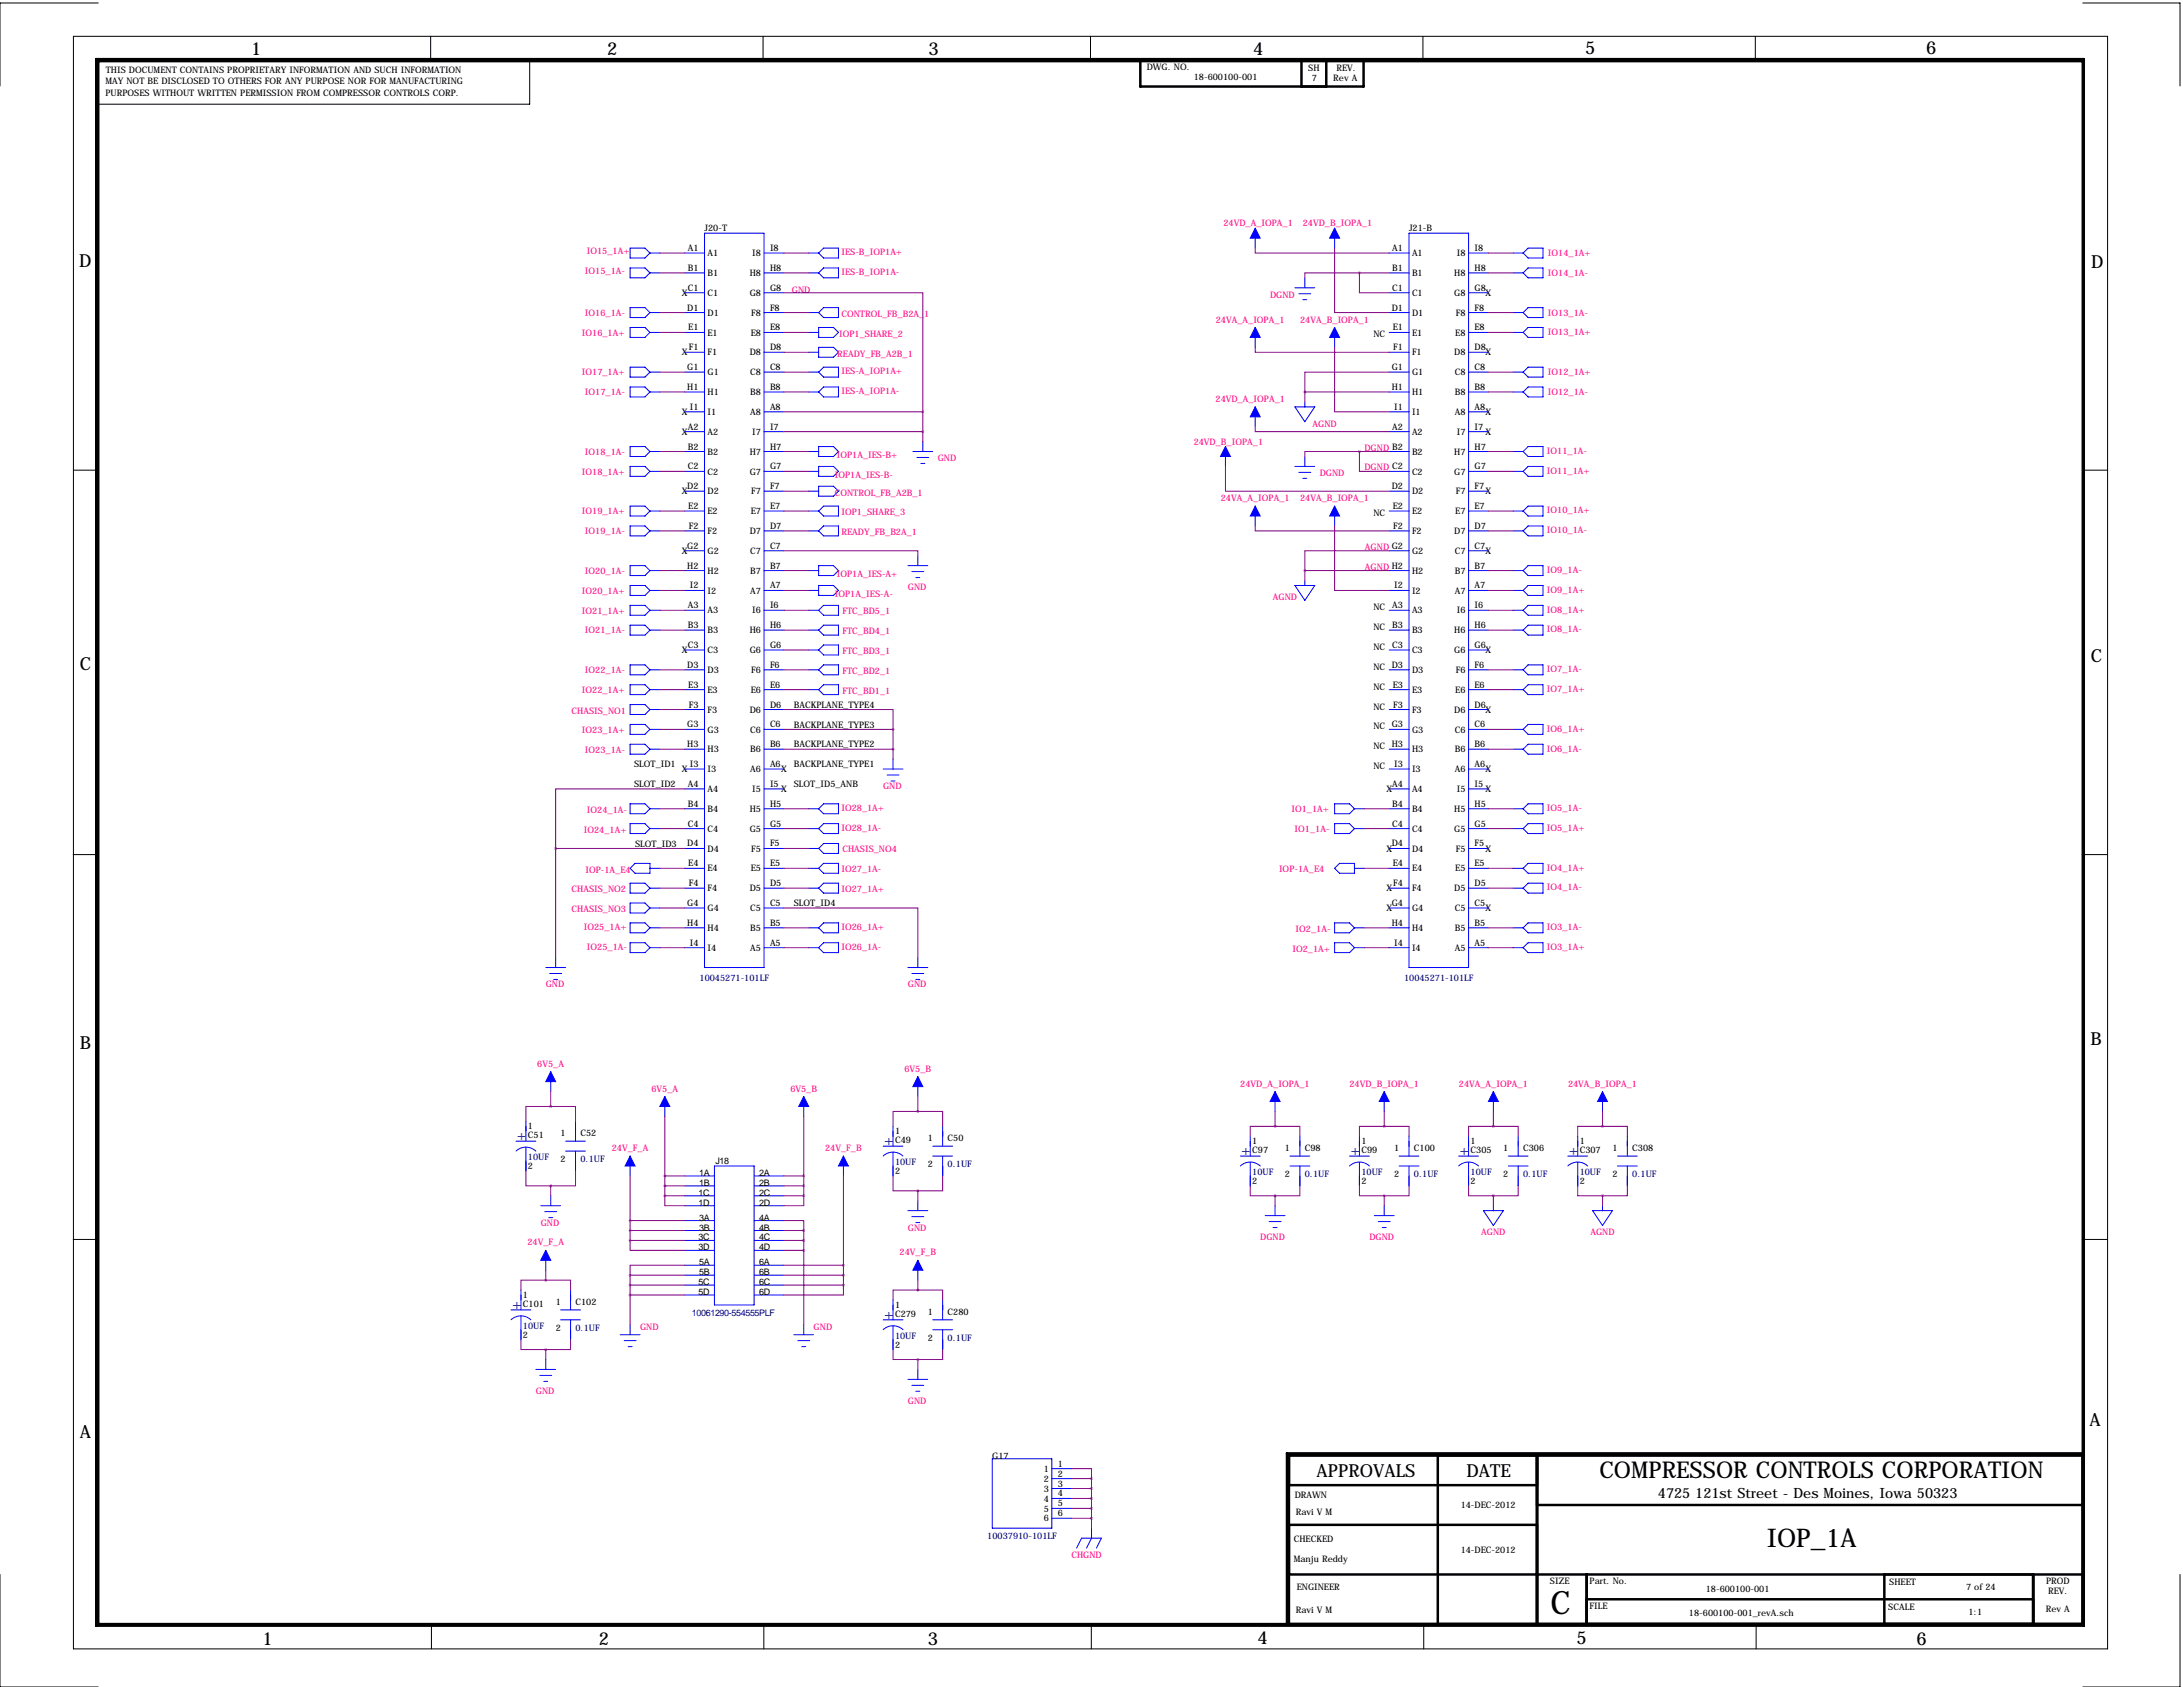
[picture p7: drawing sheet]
<svg xmlns="http://www.w3.org/2000/svg" width="559mm" height="432mm" viewBox="0 0 559 432" stroke-linecap="round" stroke-linejoin="round" font-family="sans-serif">
<defs><g id="words">
<text font-size="8.2" x="396.9" y="413">C</text>
<text font-size="6.6" x="452.2" y="395.9">IOP_1A</text>
<text font-size="5.9" x="409.4" y="378.4">COMPRESSOR CONTROLS CORPORATION</text>
<g font-size="4.6">
<text x="64.3" y="14.1">1</text>
<text x="155.4" y="14.1">2</text>
<text x="237.7" y="14.1">3</text>
<text x="320.8" y="14.1">4</text>
<text x="405.8" y="13.9">5</text>
<text x="493" y="13.9">6</text>
<text x="20.3" y="68.3">D</text>
<text x="535.3" y="68.5">D</text>
<text x="20.4" y="171.6">C</text>
<text x="535.2" y="169.6">C</text>
<text x="20.5" y="268.5">B</text>
<text x="535.1" y="267.6">B</text>
<text x="534.9" y="364.9">A</text>
<text x="20.5" y="367.9">A</text>
<text x="337" y="378.1">APPROVALS</text>
<text x="375.4" y="378.1">DATE</text>
<text x="67.2" y="421">1</text>
<text x="153.3" y="421">2</text>
<text x="237.5" y="421">3</text>
<text x="321.9" y="420.9">4</text>
<text x="403.6" y="420.8">5</text>
<text x="490.6" y="421">6</text>
</g>
<g font-size="3.6" fill="#000080">
<text x="132.3" y="291.8">+</text>
<text x="226.3" y="293.1">+</text>
<text x="317.8" y="295.7">+</text>
<text x="345.7" y="295.7">+</text>
<text x="373.6" y="295.7">+</text>
<text x="401.6" y="295.7">+</text>
<text x="131.1" y="335">+</text>
<text x="226.3" y="337.6">+</text>
</g>
<text font-size="3.6" x="424.4" y="383.4">4725 121st Street - Des Moines, Iowa 50323</text>
<g font-size="2.3">
<text x="27" y="21.5">MAY NOT BE DISCLOSED TO OTHERS FOR ANY PURPOSE NOR FOR MANUFACTURING</text>
<text x="27.1" y="18.7">THIS DOCUMENT CONTAINS PROPRIETARY INFORMATION AND SUCH INFORMATION</text>
<text x="293.5" y="18">DWG. NO.</text>
<text x="305.6" y="20.5">18-600100-001</text>
<text x="334.9" y="18.1">SH</text>
<text x="335.8" y="20.8">7</text>
<text x="341.3" y="20.8">Rev A</text>
<text x="342.1" y="18.2">REV.</text>
<text x="27" y="24.6">PURPOSES WITHOUT WRITTEN PERMISSION FROM COMPRESSOR CONTROLS CORP.</text>
<text x="180.3" y="59.2">J20-T</text>
<text x="360.7" y="59.2">J21-B</text>
<text x="176" y="64.3">A1</text>
<text x="181.1" y="65.6">A1</text>
<text x="192.6" y="65.6">I8</text>
<text x="197.1" y="64.3">I8</text>
<text x="356.4" y="64.3">A1</text>
<text x="361.4" y="65.6">A1</text>
<text x="372.9" y="65.6">I8</text>
<text x="377.4" y="64.3">I8</text>
<text x="176" y="69.3">B1</text>
<text x="181.1" y="70.7">B1</text>
<text x="191.9" y="70.7">H8</text>
<text x="197.1" y="69.3">H8</text>
<text x="356.4" y="69.3">B1</text>
<text x="361.4" y="70.7">B1</text>
<text x="372.3" y="70.7">H8</text>
<text x="377.4" y="69.3">H8</text>
<text x="174.5" y="75.7">X</text>
<text x="176" y="74.4">C1</text>
<text x="181.1" y="75.7">C1</text>
<text x="191.9" y="75.7">G8</text>
<text x="197.1" y="74.4">G8</text>
<text x="356.4" y="74.4">C1</text>
<text x="361.4" y="75.7">C1</text>
<text x="372.3" y="75.7">G8</text>
<text x="377.4" y="74.4">G8</text>
<text x="380.3" y="75.7">X</text>
<text x="175.9" y="79.5">D1</text>
<text x="181.1" y="80.8">D1</text>
<text x="192.3" y="80.8">F8</text>
<text x="197.1" y="79.5">F8</text>
<text x="356.3" y="79.5">D1</text>
<text x="361.4" y="80.8">D1</text>
<text x="372.7" y="80.8">F8</text>
<text x="377.4" y="79.5">F8</text>
<text x="176.2" y="84.6">E1</text>
<text x="176.3" y="89.7">F1</text>
<text x="181.1" y="85.9">E1</text>
<text x="192.2" y="85.9">E8</text>
<text x="197.1" y="84.6">E8</text>
<text x="197.1" y="89.7">D8</text>
<text x="351.5" y="86.4">NC</text>
<text x="356.5" y="84.6">E1</text>
<text x="356.7" y="89.7">F1</text>
<text x="361.4" y="85.9">E1</text>
<text x="372.5" y="85.9">E8</text>
<text x="377.4" y="84.6">E8</text>
<text x="377.4" y="89.7">D8</text>
<text x="174.5" y="91">X</text>
<text x="175.9" y="94.7">G1</text>
<text x="181.1" y="91">F1</text>
<text x="191.9" y="91">D8</text>
<text x="197.1" y="94.7">C8</text>
<text x="356.3" y="94.7">G1</text>
<text x="361.4" y="91">F1</text>
<text x="372.3" y="91">D8</text>
<text x="377.4" y="94.7">C8</text>
<text x="380.3" y="91">X</text>
<text x="175.9" y="99.8">H1</text>
<text x="181.1" y="96.1">G1</text>
<text x="181.1" y="101.1">H1</text>
<text x="192.1" y="96.1">C8</text>
<text x="192.1" y="101.1">B8</text>
<text x="197.1" y="99.8">B8</text>
<text x="356.3" y="99.8">H1</text>
<text x="361.4" y="96.1">G1</text>
<text x="361.4" y="101.1">H1</text>
<text x="372.4" y="96.1">C8</text>
<text x="372.4" y="101.1">B8</text>
<text x="377.4" y="99.8">B8</text>
<text x="174.5" y="106.2">X</text>
<text x="176.6" y="104.9">I1</text>
<text x="181.1" y="106.2">I1</text>
<text x="192.1" y="106.2">A8</text>
<text x="197.1" y="104.9">A8</text>
<text x="356.9" y="104.9">I1</text>
<text x="361.4" y="106.2">I1</text>
<text x="372.4" y="106.2">A8</text>
<text x="377.4" y="104.9">A8</text>
<text x="380.3" y="106.2">X</text>
<text x="174.5" y="111.3">X</text>
<text x="176" y="110">A2</text>
<text x="181.1" y="111.3">A2</text>
<text x="192.6" y="111.3">I7</text>
<text x="197.1" y="110">I7</text>
<text x="356.4" y="110">A2</text>
<text x="361.4" y="111.3">A2</text>
<text x="372.9" y="111.3">I7</text>
<text x="377.4" y="110">I7</text>
<text x="380.3" y="111.3">X</text>
<text x="176" y="115.1">B2</text>
<text x="181.1" y="116.4">B2</text>
<text x="191.9" y="116.4">H7</text>
<text x="197.1" y="115.1">H7</text>
<text x="361.4" y="116.4">B2</text>
<text x="372.3" y="116.4">H7</text>
<text x="377.4" y="115.1">H7</text>
<text x="175.9" y="125.2">D2</text>
<text x="176" y="120.1">C2</text>
<text x="181.1" y="121.5">C2</text>
<text x="191.9" y="121.5">G7</text>
<text x="197.1" y="120.1">G7</text>
<text x="197.1" y="125.2">F7</text>
<text x="356.3" y="125.2">D2</text>
<text x="361.4" y="121.5">C2</text>
<text x="372.3" y="121.5">G7</text>
<text x="377.4" y="120.1">G7</text>
<text x="377.4" y="125.2">F7</text>
<text x="174.5" y="126.5">X</text>
<text x="176.2" y="130.3">E2</text>
<text x="181.1" y="126.5">D2</text>
<text x="181.1" y="131.6">E2</text>
<text x="192.2" y="131.6">E7</text>
<text x="192.3" y="126.5">F7</text>
<text x="197.1" y="130.3">E7</text>
<text x="356.5" y="130.3">E2</text>
<text x="361.4" y="126.5">D2</text>
<text x="361.4" y="131.6">E2</text>
<text x="372.5" y="131.6">E7</text>
<text x="372.7" y="126.5">F7</text>
<text x="377.4" y="130.3">E7</text>
<text x="380.3" y="126.5">X</text>
<text x="176.3" y="135.4">F2</text>
<text x="181.1" y="136.7">F2</text>
<text x="191.9" y="136.7">D7</text>
<text x="197.1" y="135.4">D7</text>
<text x="351.5" y="132.1">NC</text>
<text x="356.7" y="135.4">F2</text>
<text x="361.4" y="136.7">F2</text>
<text x="372.3" y="136.7">D7</text>
<text x="377.4" y="135.4">D7</text>
<text x="174.5" y="141.8">X</text>
<text x="175.9" y="140.5">G2</text>
<text x="181.1" y="141.8">G2</text>
<text x="192.1" y="141.8">C7</text>
<text x="197.1" y="140.5">C7</text>
<text x="361.4" y="141.8">G2</text>
<text x="372.4" y="141.8">C7</text>
<text x="377.4" y="140.5">C7</text>
<text x="380.3" y="141.8">X</text>
<text x="175.9" y="145.5">H2</text>
<text x="181.1" y="146.9">H2</text>
<text x="192.1" y="146.9">B7</text>
<text x="197.1" y="145.5">B7</text>
<text x="361.4" y="146.9">H2</text>
<text x="372.4" y="146.9">B7</text>
<text x="377.4" y="145.5">B7</text>
<text x="176" y="155.7">A3</text>
<text x="176.6" y="150.6">I2</text>
<text x="181.1" y="151.9">I2</text>
<text x="192.1" y="151.9">A7</text>
<text x="197.1" y="150.6">A7</text>
<text x="197.1" y="155.7">I6</text>
<text x="356.4" y="155.7">A3</text>
<text x="356.9" y="150.6">I2</text>
<text x="361.4" y="151.9">I2</text>
<text x="372.4" y="151.9">A7</text>
<text x="377.4" y="150.6">A7</text>
<text x="377.4" y="155.7">I6</text>
<text x="176" y="160.8">B3</text>
<text x="181.1" y="157">A3</text>
<text x="192.6" y="157">I6</text>
<text x="197.1" y="160.8">H6</text>
<text x="351.5" y="156.2">NC</text>
<text x="351.5" y="161.3">NC</text>
<text x="356.4" y="160.8">B3</text>
<text x="361.4" y="157">A3</text>
<text x="372.9" y="157">I6</text>
<text x="377.4" y="160.8">H6</text>
<text x="174.5" y="167.2">X</text>
<text x="176" y="165.9">C3</text>
<text x="181.1" y="162.1">B3</text>
<text x="181.1" y="167.2">C3</text>
<text x="191.9" y="162.1">H6</text>
<text x="191.9" y="167.2">G6</text>
<text x="197.1" y="165.9">G6</text>
<text x="351.5" y="166.4">NC</text>
<text x="356.4" y="165.9">C3</text>
<text x="361.4" y="162.1">B3</text>
<text x="361.4" y="167.2">C3</text>
<text x="372.3" y="162.1">H6</text>
<text x="372.3" y="167.2">G6</text>
<text x="377.4" y="165.9">G6</text>
<text x="380.3" y="167.2">X</text>
<text x="175.9" y="170.9">D3</text>
<text x="181.1" y="172.3">D3</text>
<text x="192.3" y="172.3">F6</text>
<text x="197.1" y="170.9">F6</text>
<text x="351.5" y="171.5">NC</text>
<text x="356.3" y="170.9">D3</text>
<text x="361.4" y="172.3">D3</text>
<text x="372.7" y="172.3">F6</text>
<text x="377.4" y="170.9">F6</text>
<text x="176.2" y="176">E3</text>
<text x="181.1" y="177.3">E3</text>
<text x="192.2" y="177.3">E6</text>
<text x="197.1" y="176">E6</text>
<text x="351.5" y="176.5">NC</text>
<text x="356.5" y="176">E3</text>
<text x="361.4" y="177.3">E3</text>
<text x="372.5" y="177.3">E6</text>
<text x="377.4" y="176">E6</text>
<text x="176.3" y="181.1">F3</text>
<text x="181.1" y="182.4">F3</text>
<text x="191.9" y="182.4">D6</text>
<text x="197.1" y="181.1">D6</text>
<text x="203.2" y="181.1">BACKPLANE_TYPE4</text>
<text x="351.5" y="181.6">NC</text>
<text x="356.7" y="181.1">F3</text>
<text x="361.4" y="182.4">F3</text>
<text x="372.3" y="182.4">D6</text>
<text x="377.4" y="181.1">D6</text>
<text x="380.3" y="182.4">X</text>
<text x="175.9" y="186.2">G3</text>
<text x="175.9" y="191.3">H3</text>
<text x="181.1" y="187.5">G3</text>
<text x="192.1" y="187.5">C6</text>
<text x="197.1" y="186.2">C6</text>
<text x="197.1" y="191.3">B6</text>
<text x="203.2" y="191.3">BACKPLANE_TYPE2</text>
<text x="203.2" y="186.2">BACKPLANE_TYPE3</text>
<text x="351.5" y="186.7">NC</text>
<text x="351.5" y="191.8">NC</text>
<text x="356.3" y="186.2">G3</text>
<text x="356.3" y="191.3">H3</text>
<text x="361.4" y="187.5">G3</text>
<text x="372.4" y="187.5">C6</text>
<text x="377.4" y="186.2">C6</text>
<text x="377.4" y="191.3">B6</text>
<text x="162.3" y="196.4">SLOT_ID1</text>
<text x="174.5" y="197.7">X</text>
<text x="176.6" y="196.3">I3</text>
<text x="181.1" y="192.6">H3</text>
<text x="181.1" y="197.7">I3</text>
<text x="192.1" y="192.6">B6</text>
<text x="192.1" y="197.7">A6</text>
<text x="197.1" y="196.3">A6</text>
<text x="199.9" y="197.7">X</text>
<text x="203.2" y="196.4">BACKPLANE_TYPE1</text>
<text x="351.5" y="196.8">NC</text>
<text x="356.9" y="196.3">I3</text>
<text x="361.4" y="192.6">H3</text>
<text x="361.4" y="197.7">I3</text>
<text x="372.4" y="192.6">B6</text>
<text x="372.4" y="197.7">A6</text>
<text x="377.4" y="196.3">A6</text>
<text x="380.3" y="197.7">X</text>
<text x="162.3" y="201.5">SLOT_ID2</text>
<text x="176" y="201.4">A4</text>
<text x="181.1" y="202.7">A4</text>
<text x="192.6" y="202.7">I5</text>
<text x="197.1" y="201.4">I5</text>
<text x="199.9" y="202.7">X</text>
<text x="203.2" y="201.5">SLOT_ID5_ANB</text>
<text x="354.9" y="202.7">X</text>
<text x="356.4" y="201.4">A4</text>
<text x="361.4" y="202.7">A4</text>
<text x="372.9" y="202.7">I5</text>
<text x="377.4" y="201.4">I5</text>
<text x="380.3" y="202.7">X</text>
<text x="176" y="206.5">B4</text>
<text x="181.1" y="207.8">B4</text>
<text x="191.9" y="207.8">H5</text>
<text x="197.1" y="206.5">H5</text>
<text x="356.4" y="206.5">B4</text>
<text x="361.4" y="207.8">B4</text>
<text x="372.3" y="207.8">H5</text>
<text x="377.4" y="206.5">H5</text>
<text x="176" y="211.6">C4</text>
<text x="181.1" y="212.9">C4</text>
<text x="191.9" y="212.9">G5</text>
<text x="197.1" y="211.6">G5</text>
<text x="356.4" y="211.6">C4</text>
<text x="361.4" y="212.9">C4</text>
<text x="372.3" y="212.9">G5</text>
<text x="377.4" y="211.6">G5</text>
<text x="162.6" y="216.7">SLOT_ID3</text>
<text x="175.9" y="216.7">D4</text>
<text x="176.2" y="221.7">E4</text>
<text x="181.1" y="218">D4</text>
<text x="192.3" y="218">F5</text>
<text x="197.1" y="216.7">F5</text>
<text x="197.1" y="221.7">E5</text>
<text x="354.9" y="218">X</text>
<text x="356.3" y="216.7">D4</text>
<text x="356.5" y="221.7">E4</text>
<text x="361.4" y="218">D4</text>
<text x="372.7" y="218">F5</text>
<text x="377.4" y="216.7">F5</text>
<text x="377.4" y="221.7">E5</text>
<text x="380.3" y="218">X</text>
<text x="176.3" y="226.8">F4</text>
<text x="181.1" y="223.1">E4</text>
<text x="192.2" y="223.1">E5</text>
<text x="197.1" y="226.8">D5</text>
<text x="356.7" y="226.8">F4</text>
<text x="361.4" y="223.1">E4</text>
<text x="372.5" y="223.1">E5</text>
<text x="377.4" y="226.8">D5</text>
<text x="175.9" y="231.9">G4</text>
<text x="181.1" y="228.1">F4</text>
<text x="181.1" y="233.2">G4</text>
<text x="191.9" y="228.1">D5</text>
<text x="192.1" y="233.2">C5</text>
<text x="197.1" y="231.9">C5</text>
<text x="203.2" y="231.9">SLOT_ID4</text>
<text x="354.9" y="228.1">X</text>
<text x="354.9" y="233.2">X</text>
<text x="356.3" y="231.9">G4</text>
<text x="361.4" y="228.1">F4</text>
<text x="361.4" y="233.2">G4</text>
<text x="372.3" y="228.1">D5</text>
<text x="372.4" y="233.2">C5</text>
<text x="377.4" y="231.9">C5</text>
<text x="380.3" y="233.2">X</text>
<text x="175.9" y="237">H4</text>
<text x="181.1" y="238.3">H4</text>
<text x="192.1" y="238.3">B5</text>
<text x="197.1" y="237">B5</text>
<text x="356.3" y="237">H4</text>
<text x="361.4" y="238.3">H4</text>
<text x="372.4" y="238.3">B5</text>
<text x="377.4" y="237">B5</text>
<text x="176.6" y="242.1">I4</text>
<text x="181.1" y="243.4">I4</text>
<text x="192.1" y="243.4">A5</text>
<text x="197.1" y="242.1">A5</text>
<text x="356.9" y="242.1">I4</text>
<text x="361.4" y="243.4">I4</text>
<text x="372.4" y="243.4">A5</text>
<text x="377.4" y="242.1">A5</text>
<text x="135.1" y="289.1">1</text>
<text x="135.1" y="291.3">C51</text>
<text x="143.5" y="290.8">1</text>
<text x="148.6" y="290.8">C52</text>
<text x="229.1" y="290.3">1</text>
<text x="229.1" y="292.6">C49</text>
<text x="237.5" y="292.1">1</text>
<text x="242.6" y="292.1">C50</text>
<text x="320.5" y="292.9">1</text>
<text x="348.5" y="292.9">1</text>
<text x="376.4" y="292.9">1</text>
<text x="404.4" y="292.9">1</text>
<text x="135.1" y="299.3">2</text>
<text x="143.5" y="297.5">2</text>
<text x="183.1" y="297.9">J18</text>
<text x="237.5" y="298.8">2</text>
<text x="320.5" y="295.1">C97</text>
<text x="328.9" y="294.6">1</text>
<text x="334" y="294.6">C98</text>
<text x="348.5" y="295.1">C99</text>
<text x="356.9" y="294.6">1</text>
<text x="361.9" y="294.6">C100</text>
<text x="376.4" y="295.1">C305</text>
<text x="384.8" y="294.6">1</text>
<text x="389.9" y="294.6">C306</text>
<text x="404.4" y="295.1">C307</text>
<text x="412.7" y="294.6">1</text>
<text x="417.8" y="294.6">C308</text>
<text x="179" y="301">1A</text>
<text x="179" y="303.5">1B</text>
<text x="194.3" y="301">2A</text>
<text x="194.3" y="303.5">2B</text>
<text x="229.1" y="300.6">2</text>
<text x="320.5" y="303.1">2</text>
<text x="328.9" y="301.3">2</text>
<text x="348.5" y="303.1">2</text>
<text x="356.9" y="301.3">2</text>
<text x="376.4" y="303.1">2</text>
<text x="384.8" y="301.3">2</text>
<text x="404.4" y="303.1">2</text>
<text x="412.7" y="301.3">2</text>
<text x="178.8" y="306.1">1C</text>
<text x="178.8" y="308.6">1D</text>
<text x="194.3" y="306.1">2C</text>
<text x="194.3" y="308.6">2D</text>
<text x="178.8" y="317.5">3C</text>
<text x="179" y="315">3B</text>
<text x="179" y="312.4">3A</text>
<text x="194.3" y="312.4">4A</text>
<text x="194.3" y="315">4B</text>
<text x="194.3" y="317.5">4C</text>
<text x="178.8" y="320">3D</text>
<text x="179" y="323.8">5A</text>
<text x="194.3" y="323.8">6A</text>
<text x="194.3" y="320">4D</text>
<text x="178.8" y="328.9">5C</text>
<text x="179" y="326.4">5B</text>
<text x="194.3" y="326.4">6B</text>
<text x="194.3" y="328.9">6C</text>
<text x="133.9" y="332.2">1</text>
<text x="133.9" y="334.5">C101</text>
<text x="142.2" y="334">1</text>
<text x="147.3" y="334">C102</text>
<text x="178.8" y="331.5">5D</text>
<text x="194.3" y="331.5">6D</text>
<text x="229.1" y="334.8">1</text>
<text x="142.2" y="340.7">2</text>
<text x="229.1" y="337.1">C279</text>
<text x="237.5" y="336.5">1</text>
<text x="242.6" y="336.5">C280</text>
<text x="133.9" y="342.5">2</text>
<text x="229.1" y="345">2</text>
<text x="237.5" y="343.2">2</text>
<text x="254" y="373.4">G17</text>
<text x="267.2" y="376.7">1</text>
<text x="270.8" y="375.4">1</text>
<text x="270.8" y="378">2</text>
<text x="267.2" y="379.3">2</text>
<text x="267.2" y="381.8">3</text>
<text x="270.8" y="380.5">3</text>
<text x="270.8" y="383">4</text>
<text x="331.4" y="383.4">DRAWN</text>
<text x="267.2" y="384.3">4</text>
<text x="267.2" y="386.9">5</text>
<text x="267.2" y="389.4">6</text>
<text x="270.8" y="385.6">5</text>
<text x="270.8" y="388.1">6</text>
<text x="331.7" y="387.8">Ravi V M</text>
<text x="373.9" y="386">14-DEC-2012</text>
<text x="331.2" y="394.6">CHECKED</text>
<text x="331.2" y="399.7">Manju Reddy</text>
<text x="373.9" y="397.5">14-DEC-2012</text>
<text x="331.9" y="407.1">ENGINEER</text>
<text x="396.7" y="405.5">SIZE</text>
<text x="406.9" y="405.5">Part. No.</text>
<text x="436.6" y="407.4">18-600100-001</text>
<text x="483.6" y="405.8">SHEET</text>
<text x="503.3" y="406.9">7 of 24</text>
<text x="523.7" y="405.5">PROD</text>
<text x="331.7" y="412.9">Ravi V M</text>
<text x="406.9" y="411.9">FILE</text>
<text x="432.3" y="413.7">18-600100-001_revA.sch</text>
<text x="483.4" y="412.1">SCALE</text>
<text x="503.9" y="413.5">1:1</text>
<text x="523.6" y="412.7">Rev A</text>
<text x="524.3" y="408.1">REV.</text>
</g>
<g font-size="2.3" fill="#ff0080">
<text x="313.2" y="57.9">24VD_A_IOPA_1</text>
<text x="333.5" y="57.9">24VD_B_IOPA_1</text>
<text x="150.2" y="65.1">IO15_1A+</text>
<text x="215.4" y="65.4">IES-B_IOP1A+</text>
<text x="396.2" y="65.5">IO14_1A+</text>
<text x="149.7" y="70.2">IO15_1A-</text>
<text x="215.4" y="70.4">IES-B_IOP1A-</text>
<text x="396.2" y="70.6">IO14_1A-</text>
<text x="202.7" y="74.9">GND</text>
<text x="325.1" y="76.2">DGND</text>
<text x="149.7" y="80.9">IO16_1A-</text>
<text x="215.4" y="81">CONTROL_FB_B2A_1</text>
<text x="311.2" y="82.6">24VA_A_IOPA_1</text>
<text x="332.8" y="82.6">24VA_B_IOPA_1</text>
<text x="396.2" y="80.8">IO13_1A-</text>
<text x="149" y="85.9">IO16_1A+</text>
<text x="214.8" y="86.4">IOP1_SHARE_2</text>
<text x="396.2" y="85.9">IO13_1A+</text>
<text x="214.3" y="91.4">READY_FB_A2B_1</text>
<text x="215.4" y="95.8">IES-A_IOP1A+</text>
<text x="149" y="96.1">IO17_1A+</text>
<text x="149.7" y="101.2">IO17_1A-</text>
<text x="215.4" y="100.9">IES-A_IOP1A-</text>
<text x="396.2" y="101.1">IO12_1A-</text>
<text x="396.2" y="96">IO12_1A+</text>
<text x="311.1" y="102.9">24VD_A_IOPA_1</text>
<text x="305.6" y="113.8">24VD_B_IOPA_1</text>
<text x="336" y="109.2">AGND</text>
<text x="149.7" y="116.4">IO18_1A-</text>
<text x="214.2" y="117.2">IOP1A_IES-B+</text>
<text x="240" y="118.1">GND</text>
<text x="349.3" y="115.3">DGND B2</text>
<text x="396" y="116.2">IO11_1A-</text>
<text x="149" y="121.5">IO18_1A+</text>
<text x="213.7" y="122.3">IOP1A_IES-B-</text>
<text x="337.8" y="121.9">DGND</text>
<text x="349.3" y="120.4">DGND C2</text>
<text x="396" y="121.2">IO11_1A+</text>
<text x="149" y="131.7">IO19_1A+</text>
<text x="213.7" y="127">CONTROL_FB_A2B_1</text>
<text x="215.4" y="131.8">IOP1_SHARE_3</text>
<text x="312.5" y="128.3">24VA_A_IOPA_1</text>
<text x="332.8" y="128.3">24VA_B_IOPA_1</text>
<text x="396" y="131.4">IO10_1A+</text>
<text x="149.7" y="136.7">IO19_1A-</text>
<text x="215.4" y="136.9">READY_FB_B2A_1</text>
<text x="396" y="136.5">IO10_1A-</text>
<text x="349.4" y="140.7">AGND G2</text>
<text x="149.7" y="146.9">IO20_1A-</text>
<text x="214.2" y="147.7">IOP1A_IES-A+</text>
<text x="349.4" y="145.8">AGND H2</text>
<text x="396" y="146.6">IO9_1A-</text>
<text x="149" y="152">IO20_1A+</text>
<text x="213.7" y="152.7">IOP1A_IES-A-</text>
<text x="232.4" y="151.1">GND</text>
<text x="325.8" y="153.7">AGND</text>
<text x="396" y="151.7">IO9_1A+</text>
<text x="149" y="157.1">IO21_1A+</text>
<text x="215.6" y="157.2">FTC_BD5_1</text>
<text x="396" y="161.9">IO8_1A-</text>
<text x="396" y="156.8">IO8_1A+</text>
<text x="149.7" y="162.1">IO21_1A-</text>
<text x="215.6" y="162.3">FTC_BD4_1</text>
<text x="215.6" y="167.4">FTC_BD3_1</text>
<text x="149.7" y="172.3">IO22_1A-</text>
<text x="215.6" y="172.5">FTC_BD2_1</text>
<text x="396" y="172">IO7_1A-</text>
<text x="149" y="177.4">IO22_1A+</text>
<text x="215.6" y="177.5">FTC_BD1_1</text>
<text x="396" y="177.1">IO7_1A+</text>
<text x="146.3" y="182.6">CHASIS_NO1</text>
<text x="149" y="187.5">IO23_1A+</text>
<text x="396" y="187.3">IO6_1A+</text>
<text x="149.7" y="192.6">IO23_1A-</text>
<text x="396" y="192.4">IO6_1A-</text>
<text x="226.1" y="201.9">GND</text>
<text x="150.3" y="208">IO24_1A-</text>
<text x="215.4" y="207.6">IO28_1A+</text>
<text x="330.6" y="207.8">IO1_1A+</text>
<text x="396" y="207.6">IO5_1A-</text>
<text x="149.5" y="213.1">IO24_1A+</text>
<text x="215.4" y="212.7">IO28_1A-</text>
<text x="331.4" y="212.9">IO1_1A-</text>
<text x="396" y="212.7">IO5_1A+</text>
<text x="215.6" y="218.2">CHASIS_NO4</text>
<text x="149.9" y="223.5">IOP-1A_E4</text>
<text x="215.4" y="223.3">IO27_1A-</text>
<text x="327.4" y="223.3">IOP-1A_E4</text>
<text x="396" y="227.9">IO4_1A-</text>
<text x="396" y="222.8">IO4_1A+</text>
<text x="146.3" y="233.4">CHASIS_NO3</text>
<text x="146.3" y="228.3">CHASIS_NO2</text>
<text x="215.4" y="228.3">IO27_1A+</text>
<text x="149.5" y="238.1">IO25_1A+</text>
<text x="215.4" y="238.1">IO26_1A+</text>
<text x="331.7" y="238.5">IO2_1A-</text>
<text x="396" y="238.1">IO3_1A-</text>
<text x="150.3" y="243.2">IO25_1A-</text>
<text x="215.4" y="243.2">IO26_1A-</text>
<text x="330.9" y="243.6">IO2_1A+</text>
<text x="396" y="243.2">IO3_1A+</text>
<text x="139.7" y="252.7">GND</text>
<text x="232.4" y="252.7">GND</text>
<text x="137.5" y="273">6V5_A</text>
<text x="231.5" y="274.3">6V5_B</text>
<text x="166.8" y="279.4">6V5_A</text>
<text x="202.3" y="279.4">6V5_B</text>
<text x="317.5" y="278.1">24VD_A_IOPA_1</text>
<text x="345.4" y="278.1">24VD_B_IOPA_1</text>
<text x="373.4" y="278.1">24VA_A_IOPA_1</text>
<text x="401.4" y="278.1">24VA_B_IOPA_1</text>
<text x="156.6" y="294.6">24V_F_A</text>
<text x="211.2" y="294.6">24V_F_B</text>
<text x="138.4" y="313.7">GND</text>
<text x="232.4" y="315">GND</text>
<text x="322.6" y="317.5">DGND</text>
<text x="350.5" y="317.5">DGND</text>
<text x="379.2" y="316.2">AGND</text>
<text x="407.1" y="316.2">AGND</text>
<text x="135" y="318.8">24V_F_A</text>
<text x="230.3" y="321.3">24V_F_B</text>
<text x="163.8" y="340.4">GND</text>
<text x="208.3" y="340.4">GND</text>
<text x="137.2" y="356.9">GND</text>
<text x="232.4" y="359.4">GND</text>
<text x="274.2" y="398.8">CHGND</text>
</g>
<g font-size="2.3" fill="#000080">
<text x="179.1" y="251">10045271-101LF</text>
<text x="359.4" y="251">10045271-101LF</text>
<text x="135.1" y="297">10UF</text>
<text x="148.6" y="297.5">0.1UF</text>
<text x="229.1" y="298.3">10UF</text>
<text x="242.6" y="298.8">0.1UF</text>
<text x="320.5" y="300.8">10UF</text>
<text x="334" y="301.3">0.1UF</text>
<text x="348.5" y="300.8">10UF</text>
<text x="361.9" y="301.3">0.1UF</text>
<text x="376.4" y="300.8">10UF</text>
<text x="389.9" y="301.3">0.1UF</text>
<text x="404.4" y="300.8">10UF</text>
<text x="417.8" y="301.3">0.1UF</text>
<text x="133.9" y="340.2">10UF</text>
<text x="147.3" y="340.7">0.1UF</text>
<text x="177.1" y="336.8">10061290-554555PLF</text>
<text x="229.1" y="342.7">10UF</text>
<text x="242.6" y="343.2">0.1UF</text>
<text x="252.7" y="394">10037910-101LF</text>
</g>
</g></defs>
<g fill="none" stroke="#000" stroke-width=".26">
<path d="M18.8 9.3h520.7v412.7h-520.7zM25.1 .8h-25.1v21.2M110.2 9.3v6.3M142.7 15.6h-7.1v11.1h-110.9M195.3 9.3v6.3M279.1 9.3v6.3M364.2 9.3v6.3M449.3 9.3v6.3M533.1 .8h24.9v21.2M18.8 120.3h6.4M533.1 120.3h6.4M18.7 218.7h6.4"/>
<path d="M533 218.7h6.4M18.7 317.2h6.4M533 317.2h6.4M0 403v28.8h25.1M110.4 415.7v6.3M195.5 415.7v6.3M279.3 415.7v6.3M364.4 415.7v6.3M449.5 415.7v6.3M558 403v28.8h-24.9"/>
</g>
<g fill="none" stroke="#000" stroke-width=".63">
<path d="M24.6 15.1h508.8v401h-508.8zM25.1 15.6h508v400.1h-508zM291.9 15.4h57.1v6.7h-57.1zM333.1 15.4v6.7M339.5 15.4v6.7M368 372.5v43.2M393.4 372.5v43.2M533.1 372.5h-203.2v43.2M533.1 372h-203.7v43.7M329.9 380.1h63.5M329.9 390.3h63.5M393.4 385.2h139.7"/>
<path d="M329.9 403h203.2M406.1 403v12.7M406.1 409.3h114.3M482.3 403v12.7M520.4 403v12.7"/>
</g>
<g fill="none" stroke="#00f" stroke-width=".26">
<path d="M180.3 59.7h15.3v187.9h-15.3zM321.3 58.4v5.1M341.6 58.4v5.1M360.7 59.7h15.2v187.9h-15.2zM161.3 63.5h3.8l1.3 1.3-1.3 1.2h-3.8zM161.3 68.6h3.8l1.3 1.2-1.3 1.3h-3.8zM161.3 78.7h3.8l1.3 1.3-1.3 1.3h-3.8zM166.4 64.8h2.5M166.4 69.8h2.5M175.3 64.8h5M175.3 69.8h5M175.3 74.9h5"/>
<path d="M195.6 64.8h5.1M195.6 69.8h5.1M195.6 74.9h5.1M207 64.8h2.5M207 69.8h2.5M209.5 64.8l1.3-1.3h3.8v2.5h-3.8zM209.5 69.8l1.3-1.2h3.8v2.5h-3.8zM210.8 78.7h3.8v2.6h-3.8l-1.3-1.3zM331.5 73.7h5M332.5 75.2h3M333.5 76.7h1M334 71.1v2.6"/>
<path d="M355.6 64.8h5.1M355.6 69.8h5.1M355.6 74.9h5.1M375.9 64.8h5.1M375.9 69.8h5.1M375.9 74.9h5.1M387.3 64.8h2.6M387.3 69.8h2.6M389.9 64.8l1.3-1.3h3.8v2.5h-3.8zM389.9 69.8l1.3-1.2h3.8v2.5h-3.8zM161.3 83.8h3.8l1.3 1.3-1.3 1.3h-3.8zM161.3 94h3.8l1.3 1.2-1.3 1.3h-3.8z"/>
<path d="M161.3 99.1h3.8l1.3 1.2-1.3 1.3h-3.8zM166.4 80h2.5M166.4 85.1h2.5M166.4 95.2h2.5M175.3 80h5M175.3 85.1h5M175.3 90.2h5M175.3 95.2h5M195.6 80h5.1M195.6 85.1h5.1M195.6 90.2h5.1M195.6 95.2h5.1"/>
<path d="M207 80h2.5M207 85.1h2.5M207 90.2h2.5M207 95.2h2.5M209.5 83.8h3.9l1.2 1.3-1.2 1.3h-3.9zM209.5 88.9h3.9l1.2 1.3-1.2 1.2h-3.9zM210.8 99.1h3.8v2.5h-3.8l-1.3-1.3zM210.8 94h3.8v2.5h-3.8l-1.3-1.3zM321.3 83.8v5.1M341.6 83.8v5.1M355.6 80h5.1M355.6 85.1h5.1"/>
<path d="M355.6 90.2h5.1M355.6 95.2h5.1M375.9 80h5.1M375.9 85.1h5.1M375.9 90.2h5.1M375.9 95.2h5.1M387.3 80h2.6M387.3 85.1h2.6M387.3 95.2h2.6M389.9 80l1.3-1.3h3.8v2.6h-3.8zM389.9 85.1l1.3-1.3h3.8v2.6h-3.8zM389.9 95.2l1.3-1.2h3.8v2.5h-3.8z"/>
<path d="M161.3 114.3h3.8l1.3 1.3-1.3 1.2h-3.8zM161.3 119.4h3.8l1.3 1.2-1.3 1.3h-3.8zM166.4 100.3h2.5M166.4 115.6h2.5M175.3 100.3h5M175.3 105.4h5M175.3 110.5h5M175.3 115.6h5M195.6 100.3h5.1M195.6 105.4h5.1M195.6 110.5h5.1M195.6 115.6h5.1"/>
<path d="M207 100.3h2.5M207 115.6h2.5M209.5 119.4h3.9l1.2 1.2-1.2 1.3h-3.9zM209.5 114.3h3.9l1.2 1.3-1.2 1.2h-3.9zM233.7 115.6h5.1M234.7 117.1h3M235.7 118.6h1M236.2 113v2.6M313.7 114.3v5.1M321.3 104.1v5.1M331.5 119.4h5M331.5 104.1h5l-2.5 3.8z"/>
<path d="M334 102.9v1.2M334 116.8v2.6M355.6 100.3h5.1M355.6 105.4h5.1M355.6 110.5h5.1M355.6 115.6h5.1M375.9 100.3h5.1M375.9 105.4h5.1M375.9 110.5h5.1M375.9 115.6h5.1M387.3 100.3h2.6M387.3 115.6h2.6"/>
<path d="M389.9 100.3l1.3-1.2h3.8v2.5h-3.8zM389.9 115.6l1.3-1.3h3.8v2.5h-3.8zM161.3 129.5h3.8l1.3 1.3-1.3 1.3h-3.8zM161.3 134.6h3.8l1.3 1.3-1.3 1.3h-3.8zM166.4 120.6h2.5M166.4 130.8h2.5M166.4 135.9h2.5M175.3 120.6h5M175.3 125.7h5M175.3 130.8h5M175.3 135.9h5M195.6 120.6h5.1"/>
<path d="M195.6 125.7h5.1M195.6 130.8h5.1M195.6 135.9h5.1M207 120.6h2.5M207 125.7h2.5M207 130.8h2.5M207 135.9h2.5M209.5 130.8l1.3-1.3h3.8v2.6h-3.8zM209.5 124.5h3.9l1.2 1.2-1.2 1.3h-3.9zM210.8 134.6h3.8v2.6h-3.8l-1.3-1.3zM321.3 129.5v5.1M332.5 120.9h3"/>
<path d="M333.5 122.4h1M341.6 129.5v5.1M355.6 120.6h5.1M355.6 125.7h5.1M355.6 130.8h5.1M355.6 135.9h5.1M375.9 120.6h5.1M375.9 125.7h5.1M375.9 130.8h5.1M375.9 135.9h5.1M387.3 120.6h2.6M387.3 130.8h2.6"/>
<path d="M387.3 135.9h2.6M389.9 120.6l1.3-1.2h3.8v2.5h-3.8zM389.9 130.8l1.3-1.3h3.8v2.6h-3.8zM389.9 135.9l1.3-1.3h3.8v2.6h-3.8zM161.3 144.8h3.8l1.3 1.2-1.3 1.3h-3.8zM161.3 149.9h3.8l1.3 1.2-1.3 1.3h-3.8zM161.3 154.9h3.8l1.3 1.3-1.3 1.3h-3.8zM166.4 146h2.5M166.4 151.1h2.5M166.4 156.2h2.5M175.3 141h5M175.3 146h5"/>
<path d="M175.3 151.1h5M175.3 156.2h5M195.6 141h5.1M195.6 146h5.1M195.6 151.1h5.1M195.6 156.2h5.1M207 146h2.5M207 151.1h2.5M207 156.2h2.5M209.5 156.2l1.3-1.3h3.8v2.6h-3.8zM209.5 149.9h3.9l1.2 1.2-1.2 1.3h-3.9zM209.5 144.8h3.9l1.2 1.2-1.2 1.3h-3.9z"/>
<path d="M232.4 144.8h5.1M233.4 146.3h3.1M234.4 147.8h1.1M234.9 142.2v2.6M331.5 149.9h5l-2.5 3.8zM334 148.6v1.3M355.6 141h5.1M355.6 146h5.1M355.6 151.1h5.1M355.6 156.2h5.1M375.9 141h5.1M375.9 146h5.1"/>
<path d="M375.9 151.1h5.1M375.9 156.2h5.1M387.3 146h2.6M387.3 151.1h2.6M387.3 156.2h2.6M389.9 146l1.3-1.2h3.8v2.5h-3.8zM389.9 151.1l1.3-1.2h3.8v2.5h-3.8zM389.9 156.2l1.3-1.3h3.8v2.6h-3.8zM161.3 160h3.8l1.3 1.3-1.3 1.3h-3.8zM161.3 170.2h3.8l1.3 1.2-1.3 1.3h-3.8zM161.3 175.3h3.8l1.3 1.2-1.3 1.3h-3.8zM166.4 161.3h2.5"/>
<path d="M166.4 171.4h2.5M166.4 176.5h2.5M175.3 161.3h5M175.3 166.4h5M175.3 171.4h5M175.3 176.5h5M195.6 161.3h5.1M195.6 166.4h5.1M195.6 171.4h5.1M195.6 176.5h5.1M207 161.3h2.5M207 166.4h2.5"/>
<path d="M207 171.4h2.5M207 176.5h2.5M209.5 166.4l1.3-1.3h3.8v2.5h-3.8zM210.8 175.3h3.8v2.5h-3.8l-1.3-1.3zM210.8 170.2h3.8v2.5h-3.8l-1.3-1.3zM210.8 160h3.8v2.6h-3.8l-1.3-1.3zM355.6 161.3h5.1M355.6 166.4h5.1M355.6 171.4h5.1M355.6 176.5h5.1M375.9 161.3h5.1M375.9 166.4h5.1"/>
<path d="M375.9 171.4h5.1M375.9 176.5h5.1M387.3 161.3h2.6M387.3 171.4h2.6M387.3 176.5h2.6M389.9 161.3l1.3-1.3h3.8v2.6h-3.8zM389.9 171.4l1.3-1.2h3.8v2.5h-3.8zM389.9 176.5l1.3-1.2h3.8v2.5h-3.8zM161.3 180.3h3.8l1.3 1.3-1.3 1.3h-3.8zM161.3 185.4h3.8l1.3 1.3-1.3 1.3h-3.8zM161.3 190.5h3.8l1.3 1.3-1.3 1.2h-3.8zM166.4 181.6h2.5"/>
<path d="M166.4 186.7h2.5M166.4 191.8h2.5M175.3 181.6h5M175.3 186.7h5M175.3 191.8h5M175.3 196.8h5M195.6 181.6h5.1M195.6 186.7h5.1M195.6 191.8h5.1M195.6 196.8h5.1M226.1 196.8h5M227.1 198.4h3"/>
<path d="M228.1 199.9h1M228.6 194.3v2.5M355.6 181.6h5.1M355.6 186.7h5.1M355.6 191.8h5.1M355.6 196.8h5.1M375.9 181.6h5.1M375.9 186.7h5.1M375.9 191.8h5.1M375.9 196.8h5.1M387.3 186.7h2.6M387.3 191.8h2.6"/>
<path d="M389.9 186.7l1.3-1.3h3.8v2.6h-3.8zM389.9 191.8l1.3-1.3h3.8v2.5h-3.8zM161.3 205.7h3.8l1.3 1.3-1.3 1.3h-3.8zM161.3 210.8h3.8l1.3 1.3-1.3 1.3h-3.8zM166.4 207h2.5M166.4 212.1h2.5M175.3 201.9h5M175.3 207h5M175.3 212.1h5M175.3 217.2h5M195.6 201.9h5.1M195.6 207h5.1"/>
<path d="M195.6 212.1h5.1M195.6 217.2h5.1M207 207h2.5M207 212.1h2.5M207 217.2h2.5M209.5 217.2l1.3-1.3h3.8v2.5h-3.8zM210.8 205.7h3.8v2.6h-3.8l-1.3-1.3zM210.8 210.8h3.8v2.6h-3.8l-1.3-1.3zM341.6 205.7h3.8l1.3 1.3-1.3 1.3h-3.8zM341.6 210.8h3.8l1.3 1.3-1.3 1.3h-3.8zM346.7 207h2.5M346.7 212.1h2.5"/>
<path d="M355.6 201.9h5.1M355.6 207h5.1M355.6 212.1h5.1M355.6 217.2h5.1M375.9 201.9h5.1M375.9 207h5.1M375.9 212.1h5.1M375.9 217.2h5.1M387.3 207h2.6M387.3 212.1h2.6M389.9 207l1.3-1.3h3.8v2.6h-3.8zM389.9 212.1l1.3-1.3h3.8v2.6h-3.8z"/>
<path d="M161.3 226.1h3.8l1.3 1.2-1.3 1.3h-3.8zM161.3 231.1h3.8l1.3 1.3-1.3 1.3h-3.8zM161.3 236.2h3.8l1.3 1.3-1.3 1.3h-3.8zM162.6 221h3.8v2.5h-3.8l-1.3-1.3zM166.4 222.2h2.5M166.4 227.3h2.5M166.4 232.4h2.5M166.4 237.5h2.5M175.3 222.2h5M175.3 227.3h5M175.3 232.4h5M175.3 237.5h5"/>
<path d="M195.6 222.2h5.1M195.6 227.3h5.1M195.6 232.4h5.1M195.6 237.5h5.1M207 222.2h2.5M207 227.3h2.5M207 237.5h2.5M209.5 222.2l1.3-1.2h3.8v2.5h-3.8zM210.8 236.2h3.8v2.6h-3.8l-1.3-1.3zM210.8 226.1h3.8v2.5h-3.8l-1.3-1.3zM341.6 236.2h3.8l1.3 1.3-1.3 1.3h-3.8zM341.6 222.2l1.3-1.2h3.8v2.5h-3.8z"/>
<path d="M346.7 222.2h2.5M346.7 237.5h2.5M355.6 222.2h5.1M355.6 227.3h5.1M355.6 232.4h5.1M355.6 237.5h5.1M375.9 222.2h5.1M375.9 227.3h5.1M375.9 232.4h5.1M375.9 237.5h5.1M387.3 222.2h2.6M387.3 227.3h2.6"/>
<path d="M387.3 237.5h2.6M389.9 237.5l1.3-1.3h3.8v2.6h-3.8zM389.9 222.2l1.3-1.2h3.8v2.5h-3.8zM389.9 227.3l1.3-1.2h3.8v2.5h-3.8zM139.7 247.6h5.1M140.7 249.2h3.1M141.7 250.7h1M142.2 245.1v2.5M161.3 241.3h3.8l1.3 1.3-1.3 1.2h-3.8zM166.4 242.6h2.5M175.3 242.6h5M195.6 242.6h5.1"/>
<path d="M207 242.6h2.5M210.8 241.3h3.8v2.5h-3.8l-1.3-1.2zM232.4 247.6h5.1M233.4 249.2h3.1M234.4 250.7h1.1M234.9 245.1v2.5M341.6 241.3h3.8l1.3 1.3-1.3 1.2h-3.8zM346.7 242.6h2.5M355.6 242.6h5.1M375.9 242.6h5.1M387.3 242.6h2.6M389.9 242.6l1.3-1.3h3.8v2.5h-3.8z"/>
<path d="M141 274.3v5.1M234.9 275.6v5.1M326.4 279.4v5.1M354.3 279.4v5.1M382.3 279.4v5.1M410.2 279.4v5.1M132.1 292.1h5.1M132.1 294.6a3.7 3.7 0 0 1 5.1 0M134.6 287v5.1M134.6 293.6v6.1M144.8 292.1h5.1M144.8 294.6h5.1"/>
<path d="M147.3 287v5.1M147.3 294.6v5.1M161.3 295.9v5.1M170.2 280.7v5.1M182.9 298.4h10.1v35.6h-10.1zM205.7 280.7v5.1M215.9 295.9v5.1M226.1 293.4h5M226.1 295.9a3.7 3.7 0 0 1 5 0M228.6 288.3v5.1M228.6 294.9v6.1M238.8 293.4h5"/>
<path d="M238.8 295.9h5M241.3 288.3v5.1M241.3 295.9v5.1M317.5 295.9h5.1M317.5 298.4a3.7 3.7 0 0 1 5.1 0M320 290.8v5.1M320 297.4v6.1M330.2 295.9h5.1M330.2 298.4h5.1M332.7 290.8v5.1M332.7 298.4v5.1M345.4 295.9h5.1"/>
<path d="M345.5 298.4a3.7 3.7 0 0 1 5 0M348 290.8v5.1M348 297.4v6.1M358.1 295.9h5.1M358.1 298.4h5.1M360.7 290.8v5.1M360.7 298.4v5.1M373.4 295.9h5.1M373.4 298.4a3.7 3.7 0 0 1 5.1 0M375.9 290.8v5.1M375.9 297.4v6.1M386.1 295.9h5.1"/>
<path d="M386.1 298.4h5.1M388.6 290.8v5.1M388.6 298.4v5.1M401.3 295.9h5.1M401.3 298.4a3.7 3.7 0 0 1 5.1 0M403.9 290.8v5.1M403.9 297.4v6.1M414 295.9h5.1M414 298.4h5.1M416.6 290.8v5.1M416.6 298.4v5.1M138.4 308.6h5.1"/>
<path d="M139.4 310.1h3.1M140.5 311.7h1M141 306.1v2.5M175.3 301h7.6M175.3 303.5h7.6M175.3 312.4h7.6M175.3 306.1h7.6M175.3 317.5h7.6M175.3 315h7.6M175.3 308.6h7.6M193 301h7.7M193 303.5h7.7"/>
<path d="M193 312.4h7.7M193 306.1h7.7M193 317.5h7.7M193 315h7.7M193 308.6h7.7M232.4 309.9h5.1M233.4 311.4h3.1M234.4 312.9h1.1M234.9 307.3v2.6M323.8 311.1h5.1M324.9 312.7h3M325.9 314.2h1"/>
<path d="M326.4 308.6v2.5M351.8 311.1h5.1M352.8 312.7h3.1M353.8 314.2h1M354.3 308.6v2.5M379.7 309.9h5.1l-2.5 3.8zM382.3 308.6v1.3M407.7 309.9h5l-2.5 3.8zM410.2 308.6v1.3M130.8 335.3h5.1M130.8 337.8a3.7 3.7 0 0 1 5.1 0M133.3 330.2v5.1"/>
<path d="M133.3 336.8v6.1M139.7 320v5.1M143.5 335.3h5.1M143.5 337.8h5.1M146 330.2v5.1M146 337.8v5.1M161.3 339.1v2.5M175.3 323.8h7.6M175.3 326.4h7.6M175.3 328.9h7.6M175.3 320h7.6M175.3 331.5h7.6"/>
<path d="M193 323.8h7.7M193 326.4h7.7M193 328.9h7.7M193 320h7.7M193 331.5h7.7M205.7 339.1v2.5M226.1 337.8h5M228.6 332.7v5.1M228.6 339.3v6.1M234.9 322.6v5.1M238.8 337.8h5M241.3 332.7v5.1"/>
<path d="M137.2 350.5h5M138.2 352h3M139.2 353.6h1M139.7 348v2.5M158.7 341.6h5.1M159.8 343.2h3M160.8 344.7h1M203.2 341.6h5.1M204.2 343.2h3.1M205.2 344.7h1M226.1 340.3a3.7 3.7 0 0 1 5 .1M232.4 353.1h5.1"/>
<path d="M233.4 354.6h3.1M234.4 356.1h1.1M234.9 350.5v2.6M238.8 340.4h5M241.3 340.4v5M254 373.4h15.2v17.8h-15.2zM269.2 375.9h5.1M269.2 378.5h5.1M269.2 381h5.1M269.2 383.5h5.1M269.2 386.1h5.1M269.2 388.6h5.1"/>
<path d="M275.6 396.2l1.3-2.5h5l-1.2 2.5M279.4 391.2v2.5l-1.3 2.5"/>
</g>
<g fill="#00f" stroke="#00f" stroke-width=".26">
<path d="M234.9 275.6l1.3 2.5h-2.5z"/>
<path d="M141 274.3l1.2 2.6h-2.5z"/>
<path d="M326.4 279.4l1.3 2.5h-2.6z"/>
<path d="M354.3 279.4l1.3 2.5h-2.5z"/>
<path d="M139.7 320l1.3 2.6h-2.6z"/>
<path d="M161.3 295.9l1.3 2.5h-2.6z"/>
<path d="M215.9 295.9l1.3 2.5h-2.6z"/>
<path d="M170.2 280.7l1.2 2.5h-2.5z"/>
<path d="M205.7 280.7l1.3 2.5h-2.5z"/>
<path d="M234.9 322.6l1.3 2.5h-2.5z"/>
<path d="M321.3 58.4l1.3 2.6h-2.6z"/>
<path d="M341.6 58.4l1.3 2.6h-2.5z"/>
<path d="M321.3 83.8l1.3 2.6h-2.6z"/>
<path d="M341.6 83.8l1.3 2.6h-2.5z"/>
<path d="M321.3 104.1l1.3 2.6h-2.6z"/>
<path d="M313.7 114.3l1.3 2.5h-2.6z"/>
<path d="M321.3 129.5l1.3 2.6h-2.6z"/>
<path d="M341.6 129.5l1.3 2.6h-2.5z"/>
<path d="M382.3 279.4l1.2 2.5h-2.5z"/>
<path d="M410.2 279.4l1.3 2.5h-2.6z"/>
</g>
<g fill="none" stroke="#800080" stroke-width=".26">
<path d="M168.9 64.8h6.4M168.9 69.8h6.4M200.7 74.9h35.5v30.5M200.7 64.8h6.3M200.7 69.8h6.3M321.3 63.5v1.3h34.3M341.6 63.5v16.5h14M348 69.8h-14v1.3M348 69.8v5.1h7.6M348 69.8h7.6M381 64.8h6.3M381 69.8h6.3"/>
<path d="M168.9 95.2h6.4M168.9 85.1h6.4M168.9 80h6.4M200.7 95.2h6.3M200.7 85.1h6.3M200.7 80h6.3M200.7 90.2h6.3M321.3 88.9v1.3h34.3M341.6 88.9v16.5h14M355.6 95.2h-21.6v5.1M381 95.2h6.3M381 85.1h6.3"/>
<path d="M381 80h6.3M168.9 115.6h6.4M168.9 100.3h6.4M200.7 115.6h6.3M200.7 100.3h6.3M200.7 110.5h35.5M200.7 105.4h35.5M236.2 105.4v7.6M313.7 119.4v6.3h41.9M321.3 109.2v1.3h34.3M334 100.3h21.6M334 100.3v2.6"/>
<path d="M348 115.6h-14v1.2M348 115.6v5h7.6M348 115.6h7.6M381 115.6h6.3M381 100.3h6.3M168.9 135.9h6.4M168.9 130.8h6.4M168.9 120.6h6.4M200.7 135.9h6.3M200.7 130.8h6.3M200.7 120.6h6.3M200.7 125.7h6.3"/>
<path d="M321.3 134.6v1.3h34.3M341.6 134.6v16.5h14M381 135.9h6.3M381 130.8h6.3M381 120.6h6.3M168.9 156.2h6.4M168.9 151.1h6.4M168.9 146h6.4M200.7 141h34.2v1.2M200.7 156.2h6.3M200.7 151.1h6.3M200.7 146h6.3"/>
<path d="M334 146h21.6M334 146v2.6M355.6 141h-21.6v5M381 156.2h6.3M381 151.1h6.3M381 146h6.3M168.9 176.5h6.4M168.9 171.4h6.4M168.9 161.3h6.4M200.7 176.5h6.3M200.7 171.4h6.3M200.7 161.3h6.3"/>
<path d="M200.7 166.4h6.3M381 176.5h6.3M381 171.4h6.3M381 161.3h6.3M168.9 191.8h6.4M168.9 186.7h6.4M168.9 181.6h6.4M200.7 181.6h27.9v5.1M200.7 191.8h27.9M200.7 186.7h27.9M228.6 186.7v7.6M381 191.8h6.3"/>
<path d="M381 186.7h6.3M142.2 217.2h33.1M142.2 217.2v27.9M168.9 207h6.4M168.9 212.1h6.4M175.3 201.9h-33.1v15.3M200.7 207h6.3M200.7 212.1h6.3M200.7 217.2h6.3M349.2 207h6.4M349.2 212.1h6.4M381 207h6.3"/>
<path d="M381 212.1h6.3M168.9 237.5h6.4M168.9 227.3h6.4M168.9 222.2h6.4M168.9 232.4h6.4M200.7 232.4h34.2v12.7M200.7 237.5h6.3M200.7 227.3h6.3M200.7 222.2h6.3M349.2 237.5h6.4M349.2 222.2h6.4M381 237.5h6.3"/>
<path d="M381 227.3h6.3M381 222.2h6.3M168.9 242.6h6.4M200.7 242.6h6.3M349.2 242.6h6.4M381 242.6h6.3M141 279.4v3.8M134.6 299.7v3.8h6.4M141 283.2h6.3v3.8M141 283.2h-6.4v3.8M147.3 299.7v3.8h-6.3M170.2 285.8v20.3"/>
<path d="M205.7 285.8v20.3M234.9 284.5h6.4v3.8M234.9 284.5h-6.3v3.8M234.9 280.7v3.8M326.4 288.3h6.3v2.5M326.4 288.3h-6.4v2.5M326.4 284.5v3.8M354.3 288.3h6.4v2.5M354.3 288.3h-6.3v2.5M354.3 284.5v3.8M382.3 288.3h6.3v2.5M382.3 288.3h-6.4v2.5"/>
<path d="M382.3 284.5v3.8M410.2 288.3h6.4v2.5M410.2 288.3h-6.3v2.5M410.2 284.5v3.8M141 303.5v2.6M161.3 317.5v2.5h14M161.3 317.5h14M161.3 315h14M161.3 301v16.5M161.3 312.4h14M170.2 306.1v2.5h5.1M170.2 301h5.1"/>
<path d="M170.2 303.5h5.1M170.2 306.1h5.1M200.7 312.4h5v2.6M200.7 301h5M200.7 317.5h5M200.7 303.5h5M200.7 306.1h5M200.7 315h5M205.7 306.1v2.5h-5M205.7 315v24.1M215.9 301v27.9M228.6 301v3.8h6.3"/>
<path d="M234.9 304.8v2.5M241.3 301v3.8h-6.4M320 303.5v2.6h6.4M326.4 306.1v2.5M332.7 303.5v2.6h-6.3M348 303.5v2.6h6.3M354.3 306.1v2.5M360.7 303.5v2.6h-6.4M375.9 303.5v2.6h6.4M382.3 306.1v2.5M388.6 303.5v2.6h-6.3M403.9 303.5v2.6h6.3"/>
<path d="M410.2 306.1v2.5M416.6 303.5v2.6h-6.4M139.7 327.7h-6.4v2.5M139.7 327.7h6.3v2.5M139.7 325.1v2.6M161.3 326.4h14M161.3 328.9h14M161.3 326.4v12.7M161.3 331.5h14M175.3 323.8h-14v2.6M200.7 320h5M200.7 326.4h15.2"/>
<path d="M200.7 323.8h15.2M200.7 328.9h15.2M215.9 328.9v2.6h-15.2M234.9 330.2h-6.3v2.5M234.9 330.2h6.4v2.5M234.9 327.7v2.5M133.3 342.9v2.5h6.4M139.7 345.4v2.6M146 342.9v2.5h-6.3M228.6 345.4v2.6h6.3M234.9 348v2.5M241.3 345.4v2.6h-6.4"/>
<path d="M274.3 375.9h5.1v2.6M274.3 378.5h5.1M279.4 378.5v12.7M274.3 388.6h5.1M274.3 381h5.1M274.3 383.5h5.1M274.3 386.1h5.1"/>
</g>
<path d="M234.9 304.8a.05 .05 0 0 0 .1 0 .05 .05 0 0 0-.1 0zM140.9 283.2a.05 .05 0 0 0 .1 0 .05 .05 0 0 0-.1 0zM140.9 303.5a.05 .05 0 0 0 .1 0 .05 .05 0 0 0-.1 0zM234.9 284.5a.05 .05 0 0 0 .1 0 .05 .05 0 0 0-.1 0zM354.3 288.3a.05 .05 0 0 0 .1 0 .05 .05 0 0 0-.1 0zM354.3 306.1a.05 .05 0 0 0 .1 0 .05 .05 0 0 0-.1 0zM205.7 301a.05 .05 0 0 0 .1 0 .05 .05 0 0 0-.1 0zM205.7 303.5a.05 .05 0 0 0 .1 0 .05 .05 0 0 0-.1 0zM234.9 330.2a.05 .05 0 0 0 .1 0 .05 .05 0 0 0-.1 0zM234.9 348a.05 .05 0 0 0 .1 0 .05 .05 0 0 0-.1 0zM205.7 315a.05 .05 0 0 0 .1 0 .05 .05 0 0 0-.1 0zM205.7 317.5a.05 .05 0 0 0 .1 0 .05 .05 0 0 0-.1 0zM205.7 320a.05 .05 0 0 0 .1 0 .05 .05 0 0 0-.1 0zM205.7 306.1a.05 .05 0 0 0 .1 0 .05 .05 0 0 0-.1 0zM382.2 288.3a.05 .05 0 0 0 .1 0 .05 .05 0 0 0-.1 0zM382.2 306.1a.05 .05 0 0 0 .1 0 .05 .05 0 0 0-.1 0zM142.2 217.2a.05 .05 0 0 0 .1 0 .05 .05 0 0 0-.1 0z" fill="#800080" stroke="#800080" stroke-width=".63"/>
<use href="#words"/>
</svg>
